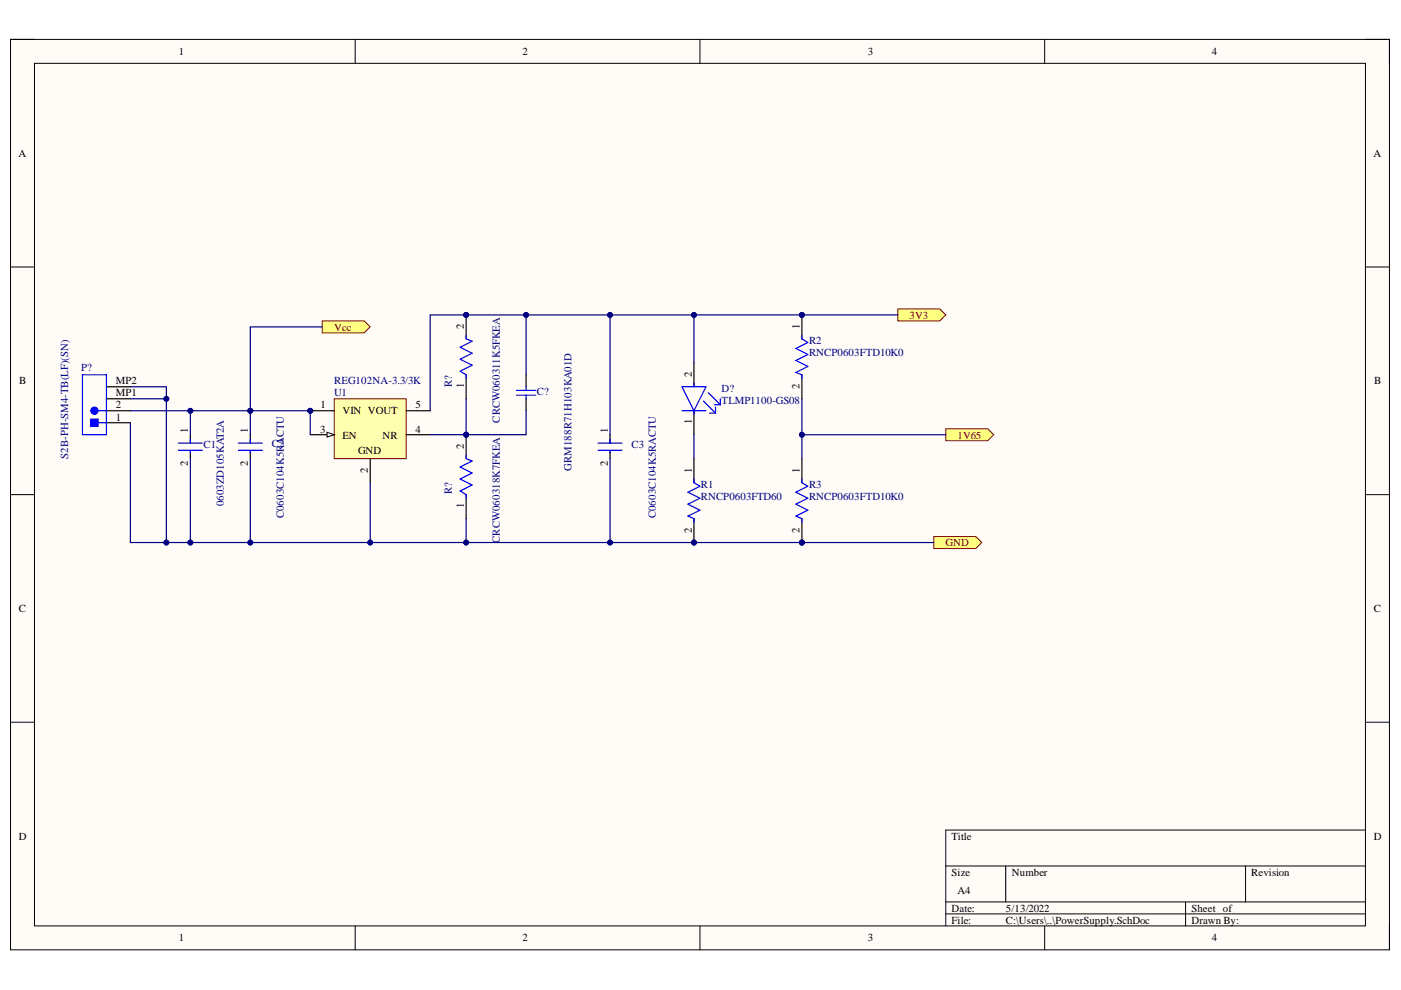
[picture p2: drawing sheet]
<svg xmlns="http://www.w3.org/2000/svg" width="297mm" height="210mm" viewBox="0 0 297 210" stroke-linecap="round" stroke-linejoin="round" font-family="sans-serif">
<defs><g id="words">
<g font-size="2.3">
<text x="37.9" y="11.7">1</text>
<text x="110.8" y="11.7">2</text>
<text x="184" y="11.7">3</text>
<text x="256.9" y="11.7">4</text>
<text x="3.9" y="33.3">A</text>
<text x="291.2" y="33.3">A</text>
<text x="98.3" y="69.8" transform="rotate(-90 98.3 69.8)">2</text>
<text x="169.5" y="69.8" transform="rotate(-90 169.5 69.8)">1</text>
<text x="4.1" y="81.5">B</text>
<text x="24.5" y="81.5">MP2</text>
<text x="98.3" y="82.3" transform="rotate(-90 98.3 82.3)">1</text>
<text x="146.6" y="80" transform="rotate(-90 146.6 80)">2</text>
<text x="169.5" y="82.5" transform="rotate(-90 169.5 82.5)">2</text>
<text x="291.4" y="81.5">B</text>
<text x="24.5" y="89.2">1</text>
<text x="24.5" y="86.6">2</text>
<text x="24.5" y="84">MP1</text>
<text x="68" y="86.6">1</text>
<text x="72.6" y="87.8">VIN VOUT</text>
<text x="88.1" y="86.6">5</text>
<text x="146.6" y="90" transform="rotate(-90 146.6 90)">1</text>
<text x="39.9" y="91.9" transform="rotate(-90 39.9 91.9)">1</text>
<text x="52.6" y="91.9" transform="rotate(-90 52.6 91.9)">1</text>
<text x="67.9" y="91.7">3</text>
<text x="72.6" y="93">EN</text>
<text x="81.1" y="93">NR</text>
<text x="88.1" y="91.7">4</text>
<text x="98.3" y="95.2" transform="rotate(-90 98.3 95.2)">2</text>
<text x="128.9" y="91.9" transform="rotate(-90 128.9 91.9)">1</text>
<text x="39.9" y="98.8" transform="rotate(-90 39.9 98.8)">2</text>
<text x="52.6" y="98.8" transform="rotate(-90 52.6 98.8)">2</text>
<text x="75.9" y="96.3">GND</text>
<text x="78" y="100.4" transform="rotate(-90 78 100.4)">2</text>
<text x="128.9" y="98.8" transform="rotate(-90 128.9 98.8)">2</text>
<text x="146.6" y="100.3" transform="rotate(-90 146.6 100.3)">1</text>
<text x="169.5" y="100.3" transform="rotate(-90 169.5 100.3)">1</text>
<text x="98.3" y="107.8" transform="rotate(-90 98.3 107.8)">1</text>
<text x="146.6" y="113" transform="rotate(-90 146.6 113)">2</text>
<text x="169.5" y="113" transform="rotate(-90 169.5 113)">2</text>
<text x="4" y="129.8">C</text>
<text x="291.3" y="129.8">C</text>
<text x="4" y="178.1">D</text>
<text x="201.7" y="178.1">Title</text>
<text x="291.3" y="178.1">D</text>
<text x="201.7" y="185.7">Size</text>
<text x="214.5" y="185.7">Number</text>
<text x="265.3" y="185.7">Revision</text>
<text x="203" y="189.5">A4</text>
<text x="201.7" y="193.3">Date:</text>
<text x="201.7" y="195.8">File:</text>
<text x="213.2" y="193.3">5/13/2022</text>
<text x="213.2" y="195.8">C:\Users\..\PowerSupply.SchDoc</text>
<text x="252.6" y="193.3">Sheet of</text>
<text x="252.6" y="195.8">Drawn By:</text>
<text x="37.9" y="199.6">1</text>
<text x="110.8" y="199.6">2</text>
<text x="184" y="199.6">3</text>
<text x="256.9" y="199.6">4</text>
</g>
<g font-size="2.3" fill="#800000">
<text x="70.8" y="70.1">Vcc</text>
<text x="192.9" y="67.5">3V3</text>
<text x="203" y="93">1V65</text>
<text x="200.5" y="115.8">GND</text>
</g>
<g font-size="2.3" fill="#000080">
<text x="171.5" y="72.9">R2</text>
<text x="171.5" y="75.4">RNCP0603FTD10K0</text>
<text x="17.2" y="78.7">P?</text>
<text x="70.8" y="81.5">REG102NA-3.3/3K</text>
<text x="95.8" y="82" transform="rotate(-90 95.8 82)">R?</text>
<text x="113.8" y="83.8">C?</text>
<text x="153" y="83">D?</text>
<text x="70.8" y="84">U1</text>
<text x="105.9" y="89.6" transform="rotate(-90 105.9 89.6)">CRCW060311K5FKEA</text>
<text x="153" y="85.6">TLMP1100-GS08</text>
<text x="43.2" y="95">C1</text>
<text x="57.6" y="94.9">C2</text>
<text x="133.9" y="95">C3</text>
<text x="14.5" y="97.2" transform="rotate(-90 14.5 97.2)">S2B-PH-SM4-TB(LF)(SN)</text>
<text x="121.2" y="99.8" transform="rotate(-90 121.2 99.8)">GRM188R71H103KA01D</text>
<text x="47.5" y="107.4" transform="rotate(-90 47.5 107.4)">0603ZD105KAT2A</text>
<text x="95.8" y="104.8" transform="rotate(-90 95.8 104.8)">R?</text>
<text x="148.6" y="103.4">R1</text>
<text x="148.6" y="105.9">RNCP0603FTD60</text>
<text x="171.5" y="103.4">R3</text>
<text x="171.5" y="105.9">RNCP0603FTD10K0</text>
<text x="60.2" y="109.9" transform="rotate(-90 60.2 109.9)">C0603C104K5RACTU</text>
<text x="139" y="109.9" transform="rotate(-90 139 109.9)">C0603C104K5RACTU</text>
<text x="105.9" y="115.1" transform="rotate(-90 105.9 115.1)">CRCW060318K7FKEA</text>
</g>
</g></defs>
<path d="M2.2 8.4h292.4v193h-292.4z" fill-rule="evenodd" fill="#fffcf8"/>
<path d="M2.2 8.4h292.4v193h-292.4z" fill="none" stroke="#000" stroke-width=".21"/>
<path d="M7.3 13.4h282.2v182.9h-282.2z" fill-rule="evenodd" fill="#fffcf8"/>
<g fill="none" stroke="#000" stroke-width=".21">
<path d="M2.2 8.4h5.1M7.3 13.4h282.2v182.9h-282.2zM75.3 8.4v5M148.4 8.4v5M221.5 8.4v5M289.5 8.4h5.1v5M2.2 56.6h5.1M289.5 56.6h5.1M2.2 104.9h5.1M289.5 104.9h5.1M2.2 153.1h5.1M289.5 153.1h5.1"/>
<path d="M289.5 176h-89v20.3M75.3 196.3v5.1M148.4 196.3v5.1M200.5 183.6h89M200.5 191.2h89M200.5 193.8h89M213.2 183.6v7.6M221.5 196.3v5.1M251.4 191.2v5.1M264.1 183.6v7.6M294.6 196.3v5.1"/>
</g>
<circle cx="170" cy="66.8" r=".51" fill="#000080"/>
<circle cx="170" cy="66.8" r=".51" fill="none" stroke="#000080" stroke-width=".21"/>
<path d="M170 66.8v5.1" fill="none" stroke="#000" stroke-width=".25"/>
<circle cx="170" cy="66.8" r=".51" fill="#000080"/>
<circle cx="170" cy="66.8" r=".51" fill="none" stroke="#000080" stroke-width=".21"/>
<path d="M170 79.5v5" fill="none" stroke="#000" stroke-width=".25"/>
<path d="M170 71.1v.8l1.3 .7-2.6 1.3 2.6 1.3-2.6 1.2 2.6 1.3-2.6 1.3 1.3 .5v.7" fill="none" stroke="#00f" stroke-width=".25"/>
<circle cx="170" cy="115" r=".51" fill="#000080"/>
<circle cx="170" cy="115" r=".51" fill="none" stroke="#000080" stroke-width=".21"/>
<path d="M170 97.3v5M170 109.9v5.1" fill="none" stroke="#000" stroke-width=".25"/>
<circle cx="170" cy="115" r=".51" fill="#000080"/>
<circle cx="170" cy="115" r=".51" fill="none" stroke="#000080" stroke-width=".21"/>
<path d="M20.8 87.1h1.8M170 101.6v.7l1.3 .8-2.6 1.3 2.6 1.2-2.6 1.3 2.6 1.3-2.6 1.2 1.3 .5v.8" fill="none" stroke="#00f" stroke-width=".25"/>
<circle cx="20" cy="87.1" r=".76" fill="#00f"/>
<g fill="none" stroke="#00f" stroke-width=".25">
<path d="M17.5 79.5h5.1v12.7h-5.1zM20.8 89.6h1.8"/>
<circle cx="20" cy="87.1" r=".76"/>
</g>
<path d="M22.6 89.6h5.1M22.6 87.1h5.1M22.6 84.5h5.1M22.6 82h5.1" fill="none" stroke="#000" stroke-width=".25"/>
<path d="M19.3 88.9h1.5v1.5h-1.5z" fill-rule="evenodd" fill="#00f"/>
<path d="M19.3 88.9h1.5v1.5h-1.5z" fill="none" stroke="#00f" stroke-width=".25"/>
<path d="M68.3 68h8.9l1.3 1.3-1.3 1.3h-8.9z" fill-rule="evenodd" fill="#ffff80"/>
<path d="M68.3 68h8.9l1.3 1.3-1.3 1.3h-8.9z" fill="none" stroke="#800000" stroke-width=".21"/>
<path d="M200.5 90.9h8.9l1.3 1.3-1.3 1.2h-8.9z" fill-rule="evenodd" fill="#ffff80"/>
<path d="M200.5 90.9h8.9l1.3 1.3-1.3 1.2h-8.9z" fill="none" stroke="#800000" stroke-width=".21"/>
<path d="M198 113.8h8.9l1.2 1.2-1.2 1.3h-8.9z" fill-rule="evenodd" fill="#ffff80"/>
<path d="M198 113.8h8.9l1.2 1.2-1.2 1.3h-8.9z" fill="none" stroke="#800000" stroke-width=".21"/>
<path d="M190.4 65.5h8.9l1.2 1.3-1.2 1.2h-8.9z" fill-rule="evenodd" fill="#ffff80"/>
<path d="M190.4 65.5h8.9l1.2 1.3-1.2 1.2h-8.9z" fill="none" stroke="#800000" stroke-width=".21"/>
<circle cx="65.8" cy="87.1" r=".51" fill="#000080"/>
<circle cx="65.8" cy="87.1" r=".51" fill="none" stroke="#000080" stroke-width=".21"/>
<path d="M70.9 84.5h15.2v12.8h-15.2z" fill-rule="evenodd" fill="#ffffb0"/>
<path d="M70.9 84.5h15.2v12.8h-15.2z" fill="none" stroke="#800000" stroke-width=".21"/>
<path d="M65.8 87.1h5.1" fill="none" stroke="#000" stroke-width=".25"/>
<circle cx="65.8" cy="87.1" r=".51" fill="#000080"/>
<circle cx="65.8" cy="87.1" r=".51" fill="none" stroke="#000080" stroke-width=".21"/>
<path d="M65.8 92.2h5.1M78.5 97.3v5" fill="none" stroke="#000" stroke-width=".25"/>
<path d="M69.3 91.7l1.6 .5-1.6 .5z" fill="#f8fcff"/>
<path d="M69.3 91.7l1.6 .5-1.6 .5z" fill="none" stroke="#000" stroke-width=".21"/>
<path d="M147.1 76.9v5.1M40.4 92.2v1.7M40.4 95.7v1.6M53.1 92.2v1.7M53.1 95.7v1.6M86.1 92.2h5.1M86.1 87.1h5.1M129.3 92.2v1.7M129.3 95.7v1.6M147.1 87.1v5.1" fill="none" stroke="#000" stroke-width=".25"/>
<g fill="none" stroke="#00f" stroke-width=".25">
<path d="M37.8 93.9h5.1M37.8 95.5h5.1M40.4 93.2v.7M40.4 95.7v.3M50.5 93.9h5.1M50.5 95.5h5.1M53.1 93.2v.7M53.1 95.7v.3M126.8 93.9h5.1M126.8 95.5h5.1M129.3 93.2v.7M129.3 95.7v.3"/>
<path d="M144.6 82h5.1l-2.6 5.1zM144.6 87.1h5.1M147.1 81.2v.8M147.1 87.1v.8M149.2 85.1l2.5 2.5M150.2 83.3l2.5 2.5M150.4 87.6h1.3M151.5 85.8h1.2M151.7 86.3v1.3M152.7 84.5v1.3"/>
</g>
<circle cx="147.1" cy="115" r=".51" fill="#000080"/>
<circle cx="147.1" cy="115" r=".51" fill="none" stroke="#000080" stroke-width=".21"/>
<path d="M147.1 97.3v5M147.1 109.9v5.1" fill="none" stroke="#000" stroke-width=".25"/>
<circle cx="147.1" cy="115" r=".51" fill="#000080"/>
<circle cx="147.1" cy="115" r=".51" fill="none" stroke="#000080" stroke-width=".21"/>
<path d="M109.5 82.8h4.1M109.5 83.8h4.1M111.5 82v.8M111.5 83.8v.7M147.1 101.6v.7l1.3 .8-2.5 1.3 2.5 1.2-2.5 1.3 2.5 1.3-2.5 1.2 1.2 .5v.8" fill="none" stroke="#00f" stroke-width=".25"/>
<path d="M111.5 79.5v2.5M111.5 84.5v2.6" fill="none" stroke="#000" stroke-width=".25"/>
<circle cx="98.8" cy="66.8" r=".51" fill="#000080"/>
<circle cx="98.8" cy="66.8" r=".51" fill="none" stroke="#000080" stroke-width=".21"/>
<path d="M98.8 66.8v5.1M98.8 79.5v5" fill="none" stroke="#000" stroke-width=".25"/>
<circle cx="98.8" cy="66.8" r=".51" fill="#000080"/>
<circle cx="98.8" cy="66.8" r=".51" fill="none" stroke="#000080" stroke-width=".21"/>
<path d="M98.8 71.1v.8l1.3 .5-2.5 1.2 2.5 1.3-2.5 1.3 2.5 1.2-2.5 1.3 1.2 .8v.7" fill="none" stroke="#00f" stroke-width=".25"/>
<circle cx="98.8" cy="92.2" r=".51" fill="#000080"/>
<circle cx="98.8" cy="92.2" r=".51" fill="none" stroke="#000080" stroke-width=".21"/>
<path d="M98.8 92.2v5.1M98.8 104.9v5" fill="none" stroke="#000" stroke-width=".25"/>
<circle cx="98.8" cy="92.2" r=".51" fill="#000080"/>
<circle cx="98.8" cy="92.2" r=".51" fill="none" stroke="#000080" stroke-width=".21"/>
<path d="M98.8 96.5v.8l1.3 .5-2.5 1.2 2.5 1.3-2.5 1.3 2.5 1.2-2.5 1.3 1.2 .8v.7" fill="none" stroke="#00f" stroke-width=".25"/>
<path d="M170 84.5v7.7" fill="none" stroke="#000080" stroke-width=".25"/>
<circle cx="170" cy="92.2" r=".51" fill="#000080"/>
<circle cx="170" cy="92.2" r=".51" fill="none" stroke="#000080" stroke-width=".21"/>
<path d="M27.7 84.5h7.6v30.5" fill="none" stroke="#000080" stroke-width=".25"/>
<circle cx="35.3" cy="84.5" r=".51" fill="#000080"/>
<circle cx="35.3" cy="84.5" r=".51" fill="none" stroke="#000080" stroke-width=".21"/>
<circle cx="35.3" cy="115" r=".51" fill="#000080"/>
<circle cx="35.3" cy="115" r=".51" fill="none" stroke="#000080" stroke-width=".21"/>
<path d="M27.7 82h7.6v2.5" fill="none" stroke="#000080" stroke-width=".25"/>
<circle cx="35.3" cy="84.5" r=".51" fill="#000080"/>
<circle cx="35.3" cy="84.5" r=".51" fill="none" stroke="#000080" stroke-width=".21"/>
<path d="M170 115h28" fill="none" stroke="#000080" stroke-width=".25"/>
<circle cx="170" cy="115" r=".51" fill="#000080"/>
<circle cx="170" cy="115" r=".51" fill="none" stroke="#000080" stroke-width=".21"/>
<path d="M200.5 92.2h-30.5v5.1" fill="none" stroke="#000080" stroke-width=".25"/>
<circle cx="170" cy="92.2" r=".51" fill="#000080"/>
<circle cx="170" cy="92.2" r=".51" fill="none" stroke="#000080" stroke-width=".21"/>
<path d="M40.4 97.3v17.7" fill="none" stroke="#000080" stroke-width=".25"/>
<circle cx="40.4" cy="115" r=".51" fill="#000080"/>
<circle cx="40.4" cy="115" r=".51" fill="none" stroke="#000080" stroke-width=".21"/>
<path d="M40.4 87.1v5.1" fill="none" stroke="#000080" stroke-width=".25"/>
<circle cx="40.4" cy="87.1" r=".51" fill="#000080"/>
<circle cx="40.4" cy="87.1" r=".51" fill="none" stroke="#000080" stroke-width=".21"/>
<path d="M68.3 69.3h-15.2v17.8" fill="none" stroke="#000080" stroke-width=".25"/>
<circle cx="53.1" cy="87.1" r=".51" fill="#000080"/>
<circle cx="53.1" cy="87.1" r=".51" fill="none" stroke="#000080" stroke-width=".21"/>
<path d="M53.1 87.1v5.1" fill="none" stroke="#000080" stroke-width=".25"/>
<circle cx="53.1" cy="87.1" r=".51" fill="#000080"/>
<circle cx="53.1" cy="87.1" r=".51" fill="none" stroke="#000080" stroke-width=".21"/>
<path d="M53.1 97.3v17.7" fill="none" stroke="#000080" stroke-width=".25"/>
<circle cx="53.1" cy="115" r=".51" fill="#000080"/>
<circle cx="53.1" cy="115" r=".51" fill="none" stroke="#000080" stroke-width=".21"/>
<path d="M27.7 87.1h38.1v5.1M147.1 92.2v5.1" fill="none" stroke="#000080" stroke-width=".25"/>
<circle cx="65.8" cy="87.1" r=".51" fill="#000080"/>
<circle cx="65.8" cy="87.1" r=".51" fill="none" stroke="#000080" stroke-width=".21"/>
<circle cx="53.1" cy="87.1" r=".51" fill="#000080"/>
<circle cx="53.1" cy="87.1" r=".51" fill="none" stroke="#000080" stroke-width=".21"/>
<circle cx="40.4" cy="87.1" r=".51" fill="#000080"/>
<circle cx="40.4" cy="87.1" r=".51" fill="none" stroke="#000080" stroke-width=".21"/>
<path d="M78.5 102.3v12.7" fill="none" stroke="#000080" stroke-width=".25"/>
<circle cx="78.5" cy="115" r=".51" fill="#000080"/>
<circle cx="78.5" cy="115" r=".51" fill="none" stroke="#000080" stroke-width=".21"/>
<path d="M190.4 66.8h-43.3v10.1" fill="none" stroke="#000080" stroke-width=".25"/>
<circle cx="147.1" cy="66.8" r=".51" fill="#000080"/>
<circle cx="147.1" cy="66.8" r=".51" fill="none" stroke="#000080" stroke-width=".21"/>
<circle cx="170" cy="66.8" r=".51" fill="#000080"/>
<circle cx="170" cy="66.8" r=".51" fill="none" stroke="#000080" stroke-width=".21"/>
<path d="M129.3 97.3v17.7" fill="none" stroke="#000080" stroke-width=".25"/>
<circle cx="129.3" cy="115" r=".51" fill="#000080"/>
<circle cx="129.3" cy="115" r=".51" fill="none" stroke="#000080" stroke-width=".21"/>
<path d="M129.3 66.8v25.4" fill="none" stroke="#000080" stroke-width=".25"/>
<circle cx="129.3" cy="66.8" r=".51" fill="#000080"/>
<circle cx="129.3" cy="66.8" r=".51" fill="none" stroke="#000080" stroke-width=".21"/>
<path d="M27.7 89.6v25.4h142.3" fill="none" stroke="#000080" stroke-width=".25"/>
<circle cx="35.3" cy="115" r=".51" fill="#000080"/>
<circle cx="35.3" cy="115" r=".51" fill="none" stroke="#000080" stroke-width=".21"/>
<circle cx="40.4" cy="115" r=".51" fill="#000080"/>
<circle cx="40.4" cy="115" r=".51" fill="none" stroke="#000080" stroke-width=".21"/>
<circle cx="53.1" cy="115" r=".51" fill="#000080"/>
<circle cx="53.1" cy="115" r=".51" fill="none" stroke="#000080" stroke-width=".21"/>
<circle cx="78.5" cy="115" r=".51" fill="#000080"/>
<circle cx="78.5" cy="115" r=".51" fill="none" stroke="#000080" stroke-width=".21"/>
<circle cx="98.8" cy="115" r=".51" fill="#000080"/>
<circle cx="98.8" cy="115" r=".51" fill="none" stroke="#000080" stroke-width=".21"/>
<circle cx="129.3" cy="115" r=".51" fill="#000080"/>
<circle cx="129.3" cy="115" r=".51" fill="none" stroke="#000080" stroke-width=".21"/>
<circle cx="147.1" cy="115" r=".51" fill="#000080"/>
<circle cx="147.1" cy="115" r=".51" fill="none" stroke="#000080" stroke-width=".21"/>
<circle cx="170" cy="115" r=".51" fill="#000080"/>
<circle cx="170" cy="115" r=".51" fill="none" stroke="#000080" stroke-width=".21"/>
<path d="M147.1 66.8h-55.9v20.3" fill="none" stroke="#000080" stroke-width=".25"/>
<circle cx="98.8" cy="66.8" r=".51" fill="#000080"/>
<circle cx="98.8" cy="66.8" r=".51" fill="none" stroke="#000080" stroke-width=".21"/>
<circle cx="111.5" cy="66.8" r=".51" fill="#000080"/>
<circle cx="111.5" cy="66.8" r=".51" fill="none" stroke="#000080" stroke-width=".21"/>
<circle cx="129.3" cy="66.8" r=".51" fill="#000080"/>
<circle cx="129.3" cy="66.8" r=".51" fill="none" stroke="#000080" stroke-width=".21"/>
<circle cx="147.1" cy="66.8" r=".51" fill="#000080"/>
<circle cx="147.1" cy="66.8" r=".51" fill="none" stroke="#000080" stroke-width=".21"/>
<path d="M111.5 66.8v12.7" fill="none" stroke="#000080" stroke-width=".25"/>
<circle cx="111.5" cy="66.8" r=".51" fill="#000080"/>
<circle cx="111.5" cy="66.8" r=".51" fill="none" stroke="#000080" stroke-width=".21"/>
<path d="M111.5 87.1v5.1h-20.3" fill="none" stroke="#000080" stroke-width=".25"/>
<circle cx="98.8" cy="92.2" r=".51" fill="#000080"/>
<circle cx="98.8" cy="92.2" r=".51" fill="none" stroke="#000080" stroke-width=".21"/>
<path d="M98.8 84.5v7.7" fill="none" stroke="#000080" stroke-width=".25"/>
<circle cx="98.8" cy="92.2" r=".51" fill="#000080"/>
<circle cx="98.8" cy="92.2" r=".51" fill="none" stroke="#000080" stroke-width=".21"/>
<path d="M98.8 109.9v5.1" fill="none" stroke="#000080" stroke-width=".25"/>
<circle cx="98.8" cy="115" r=".51" fill="#000080"/>
<circle cx="98.8" cy="115" r=".51" fill="none" stroke="#000080" stroke-width=".21"/>
<use href="#words"/>
</svg>
